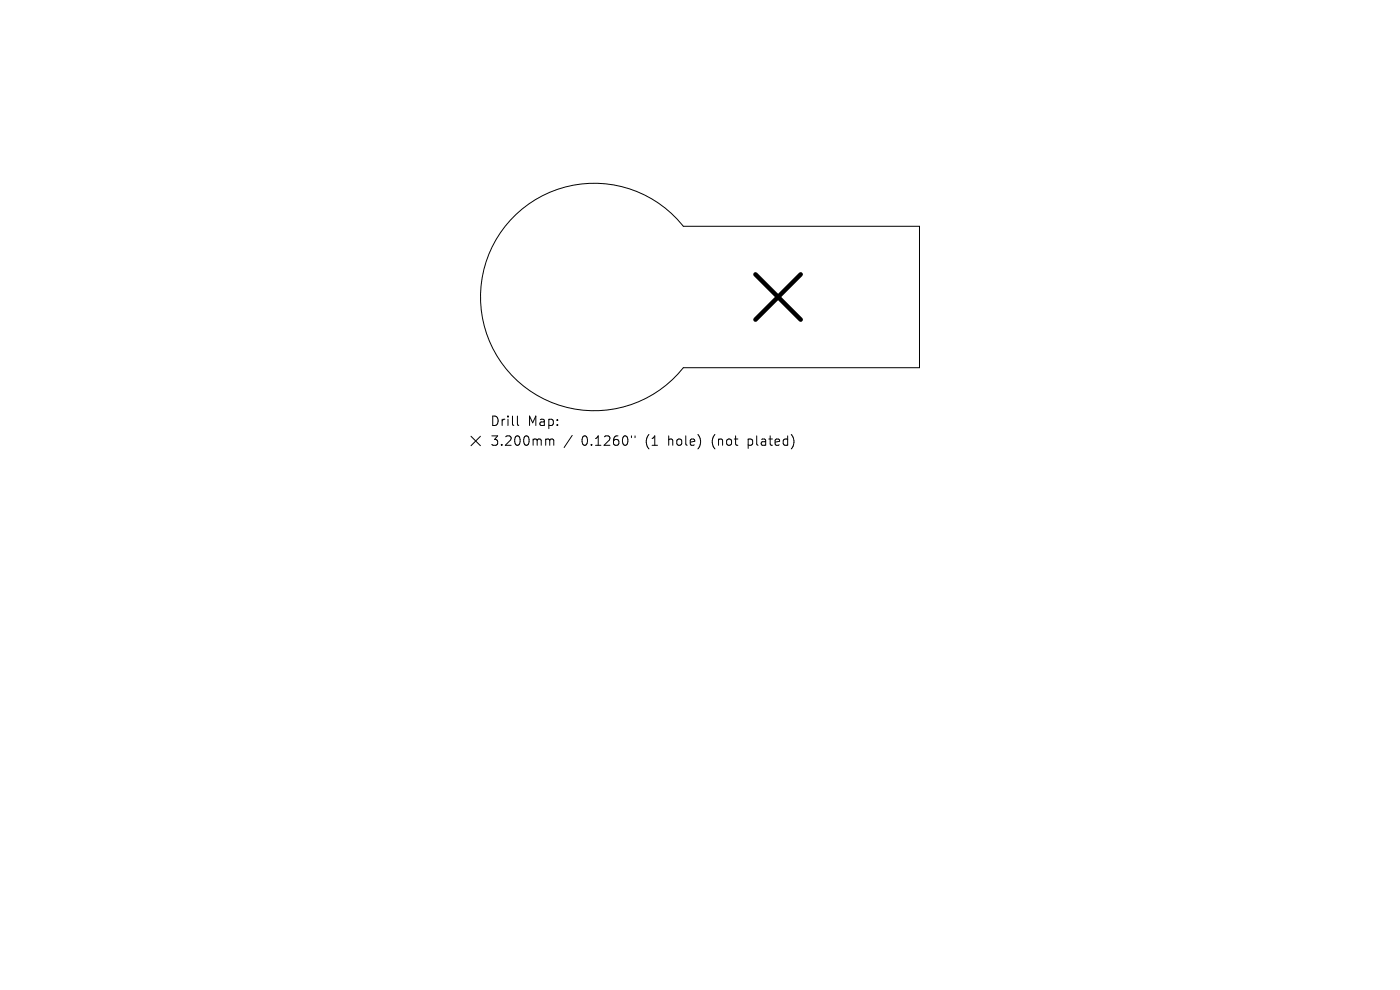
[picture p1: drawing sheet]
<svg xmlns="http://www.w3.org/2000/svg" width="297mm" height="210mm" viewBox="0 0 297 210" stroke-linecap="round" stroke-linejoin="round" font-family="sans-serif">
<defs><g id="words">
<g font-size="2.8">
<text x="103.9" y="90.6">Drill</text>
<text x="103.9" y="94.8">3.200mm</text>
<text x="111.8" y="90.6">Map:</text>
<text x="123.2" y="94.8">0.1260&quot;</text>
<text x="136.8" y="94.8">(1</text>
<text x="141.7" y="94.8">hole)</text>
<text x="151" y="94.8">(not</text>
<text x="158.7" y="94.8">plated)</text>
</g>
</g></defs>
<path d="M109.5 45.5a24.1 24.1 0 0 1 35.5 2.5h50.1v30h-50.1a24.1 24.1 0 0 1-35.2 2.8 24.1 24.1 0 0 1-.3-35.3zM99.9 92.5l2 2M101.9 92.5l-2 2M109.8 88.3v1.7l.3 .3M116.1 93.1l.4 .1 .1 .2M116.6 93.4l.3-.3 .5 .1 .1 1.3M116.6 93.4v1.1M121.4 92.4l-1.7 2.5M134 92.5v.3M134.7 92.5v.3M168 92.3a2.35 2.35 0 0 1 0 2.8" fill="none" stroke="#000" stroke-width=".21"/>
<path d="M160.3 58.2l9.6 9.6M169.9 58.2l-9.6 9.6" fill="none" stroke="#000" stroke-width=".96"/>
<use href="#words"/>
</svg>
